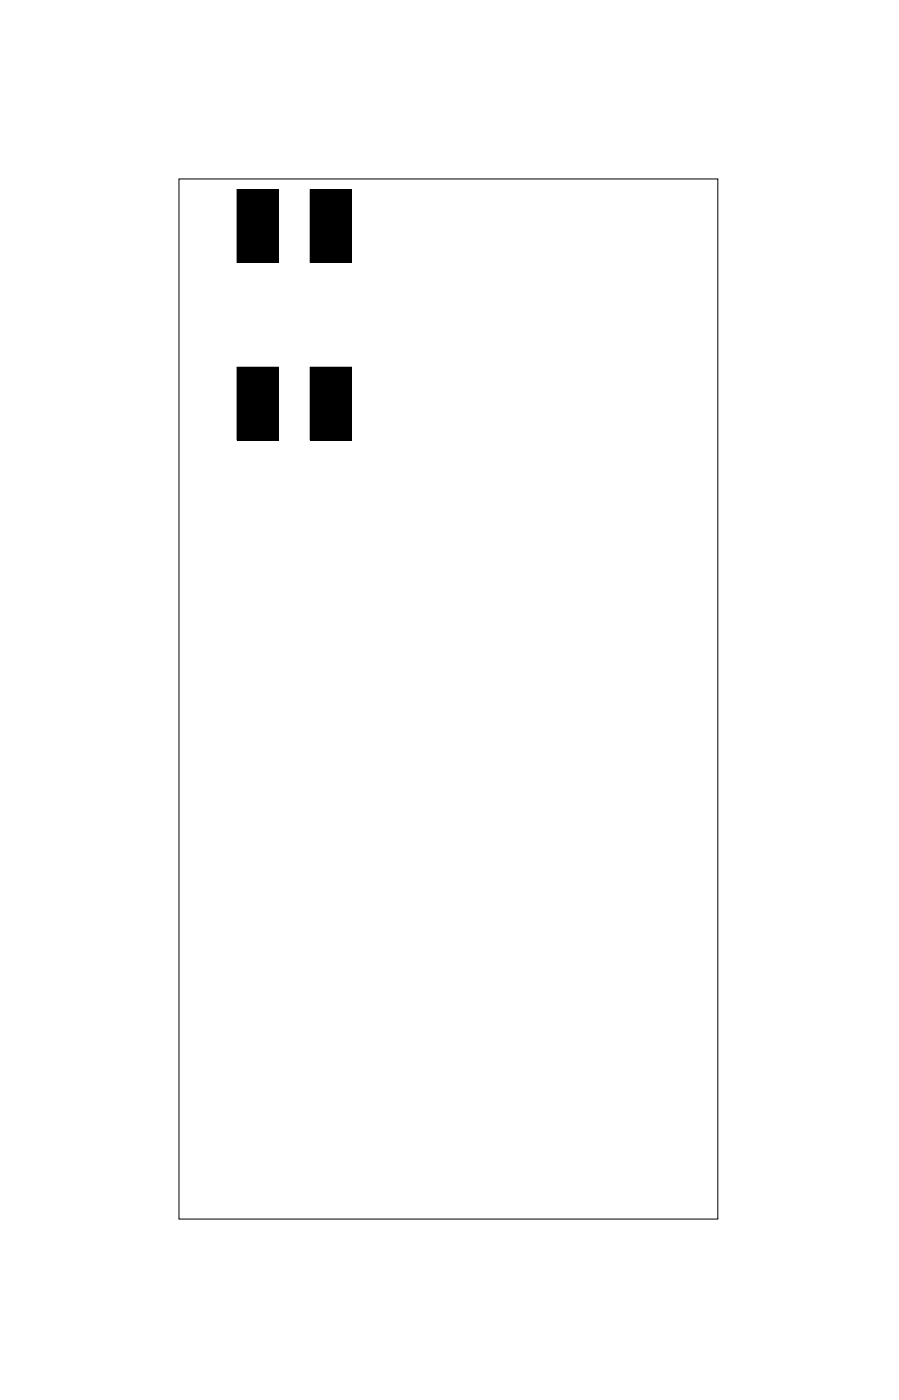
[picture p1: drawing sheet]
<svg xmlns="http://www.w3.org/2000/svg" width="43mm" height="67mm" viewBox="0 0 43 67" stroke-linecap="round" stroke-linejoin="round" font-family="sans-serif">
<path d="M8.6 8.6h25.8v49.8h-25.8z" fill="none" stroke="#000" stroke-width=".05"/>
<g fill="#000">
<path d="M11.3 9.1h2v3.5h-2zM14.8 9.1h2v3.5h-2zM11.3 17.6h2v3.5h-2zM14.8 17.6h2v3.5h-2z"/>
<path d="M11.3 9.1v3.5h2v-3.5zM11.3 9.1h2v3.5h-2z"/>
<path d="M14.8 9.1v3.5h2v-3.5zM14.8 9.1h2v3.5h-2z"/>
<path d="M11.3 17.6v3.5h2v-3.5zM11.3 17.6h2v3.5h-2z"/>
<path d="M14.8 17.6v3.5h2v-3.5zM14.8 17.6h2v3.5h-2z"/>
</g>
</svg>
